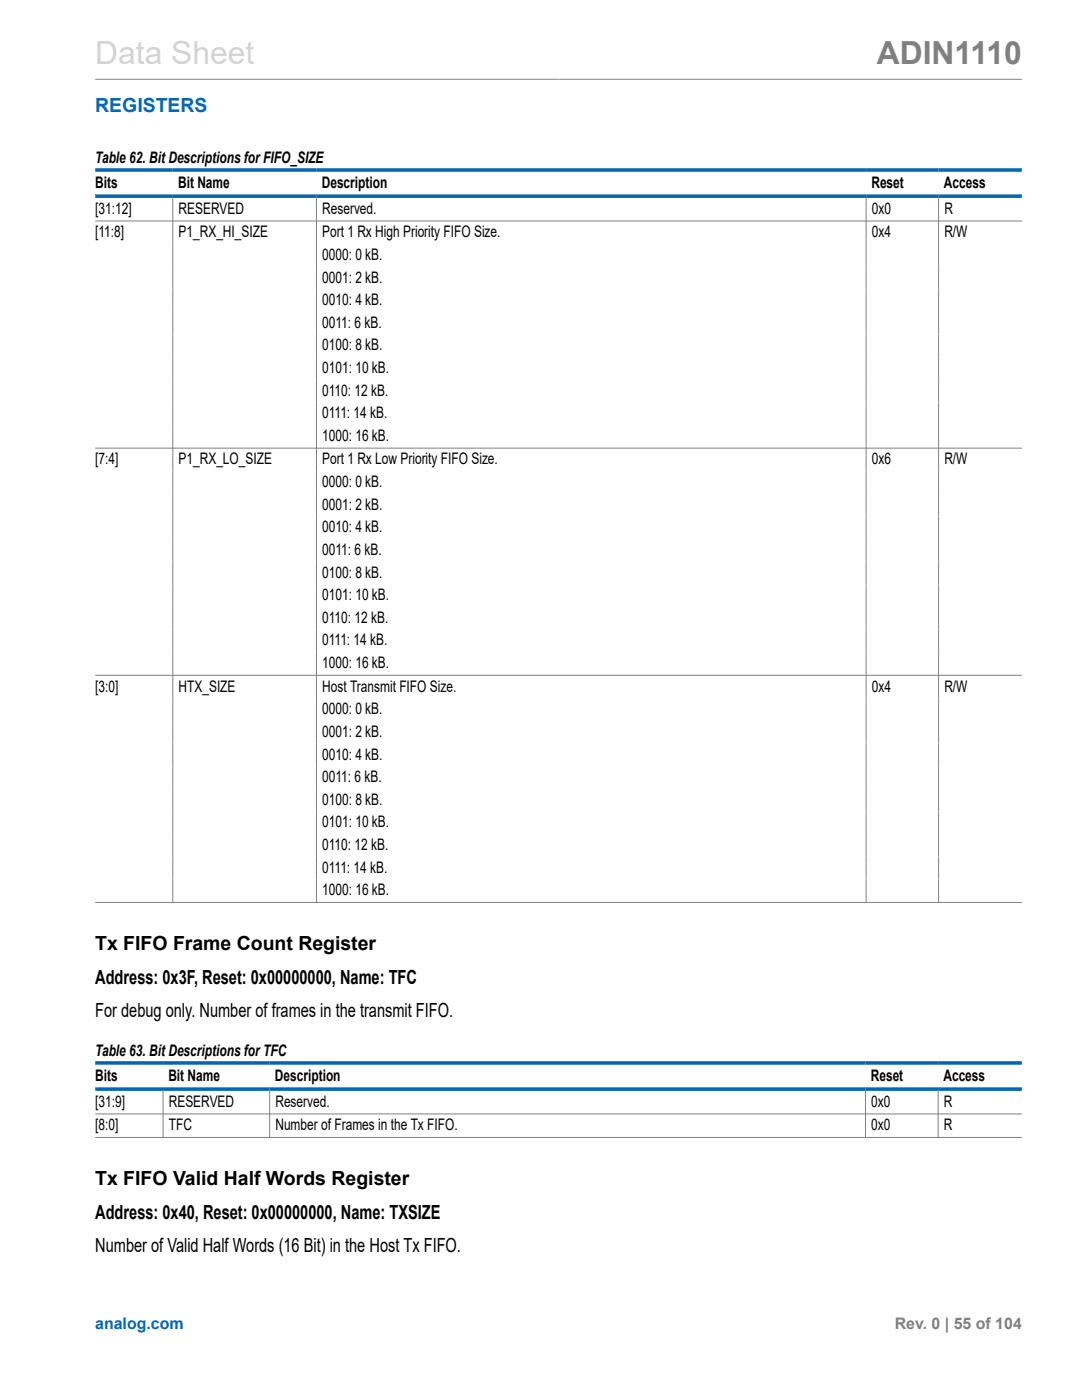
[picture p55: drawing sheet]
<svg xmlns="http://www.w3.org/2000/svg" width="216mm" height="279mm" viewBox="0 0 216 279" stroke-linecap="round" stroke-linejoin="round" font-family="sans-serif">
<defs><g id="words">
<text font-size="6.3" fill="#d3d3d3" x="19" y="12.7">Data Sheet</text>
<text font-size="6.3" fill="#808080" x="175" y="12.7">ADIN1110</text>
<text font-size="3.9" fill="#0067b8" x="19" y="22.3">REGISTERS</text>
<g font-size="3.9">
<text x="19" y="189.5">Tx FIFO Frame Count Register</text>
<text x="19" y="196.3">Address: 0x3F, Reset: 0x00000000, Name: TFC</text>
<text x="19" y="202.9">For debug only. Number of frames in the transmit FIFO.</text>
<text x="19" y="236.4">Tx FIFO Valid Half Words Register</text>
<text x="19" y="243.2">Address: 0x40, Reset: 0x00000000, Name: TXSIZE</text>
<text x="19" y="249.8">Number of Valid Half Words (16 Bit) in the Host Tx FIFO.</text>
</g>
<g font-size="3.2">
<text x="19" y="32.6">Table 62. Bit Descriptions for FIFO_SIZE</text>
<text x="19" y="37.5">Bits</text>
<text x="35.5" y="37.5">Bit Name</text>
<text x="64.2" y="37.5">Description</text>
<text x="173.9" y="37.5">Reset</text>
<text x="188.3" y="37.5">Access</text>
<text x="19" y="42.7">[31:12]</text>
<text x="19" y="47.4">[11:8]</text>
<text x="35.6" y="42.7">RESERVED</text>
<text x="35.6" y="47.4">P1_RX_HI_SIZE</text>
<text x="64.3" y="42.7">Reserved.</text>
<text x="64.3" y="47.4">Port 1 Rx High Priority FIFO Size.</text>
<text x="174" y="42.7">0x0</text>
<text x="174" y="47.4">0x4</text>
<text x="188.4" y="42.7">R</text>
<text x="188.4" y="47.4">R/W</text>
<text x="64.3" y="51.9">0000: 0 kB.</text>
<text x="64.3" y="56.4">0001: 2 kB.</text>
<text x="64.3" y="60.9">0010: 4 kB.</text>
<text x="64.3" y="65.4">0011: 6 kB.</text>
<text x="64.3" y="69.9">0100: 8 kB.</text>
<text x="64.3" y="74.5">0101: 10 kB.</text>
<text x="64.3" y="79">0110: 12 kB.</text>
<text x="64.3" y="83.5">0111: 14 kB.</text>
<text x="64.3" y="88">1000: 16 kB.</text>
<text x="19" y="92.7">[7:4]</text>
<text x="35.6" y="92.7">P1_RX_LO_SIZE</text>
<text x="64.3" y="92.7">Port 1 Rx Low Priority FIFO Size.</text>
<text x="174" y="92.7">0x6</text>
<text x="188.4" y="92.7">R/W</text>
<text x="64.3" y="97.2">0000: 0 kB.</text>
<text x="64.3" y="101.7">0001: 2 kB.</text>
<text x="64.3" y="106.2">0010: 4 kB.</text>
<text x="64.3" y="110.8">0011: 6 kB.</text>
<text x="64.3" y="115.3">0100: 8 kB.</text>
<text x="64.3" y="119.8">0101: 10 kB.</text>
<text x="64.3" y="124.3">0110: 12 kB.</text>
<text x="64.3" y="128.8">0111: 14 kB.</text>
<text x="64.3" y="133.3">1000: 16 kB.</text>
<text x="19" y="138">[3:0]</text>
<text x="35.6" y="138">HTX_SIZE</text>
<text x="64.3" y="138">Host Transmit FIFO Size.</text>
<text x="64.3" y="142.5">0000: 0 kB.</text>
<text x="174" y="138">0x4</text>
<text x="188.4" y="138">R/W</text>
<text x="64.3" y="147.1">0001: 2 kB.</text>
<text x="64.3" y="151.6">0010: 4 kB.</text>
<text x="64.3" y="156.1">0011: 6 kB.</text>
<text x="64.3" y="160.6">0100: 8 kB.</text>
<text x="64.3" y="165.1">0101: 10 kB.</text>
<text x="64.3" y="169.6">0110: 12 kB.</text>
<text x="64.3" y="174.2">0111: 14 kB.</text>
<text x="64.3" y="178.7">1000: 16 kB.</text>
<text x="19" y="215.7">Bits</text>
<text x="19" y="210.8">Table 63. Bit Descriptions for TFC</text>
<text x="33.6" y="215.7">Bit Name</text>
<text x="54.9" y="215.7">Description</text>
<text x="173.8" y="215.7">Reset</text>
<text x="188.3" y="215.7">Access</text>
<text x="19" y="220.9">[31:9]</text>
<text x="33.7" y="220.9">RESERVED</text>
<text x="55" y="220.9">Reserved.</text>
<text x="173.8" y="220.9">0x0</text>
<text x="188.3" y="220.9">R</text>
<text x="19" y="225.6">[8:0]</text>
<text x="33.7" y="225.6">TFC</text>
<text x="55" y="225.6">Number of Frames in the Tx FIFO.</text>
<text x="173.8" y="225.6">0x0</text>
<text x="188.3" y="225.6">R</text>
</g>
<text font-size="3.2" fill="#0067b8" x="19" y="265.3">analog.com</text>
<text font-size="3.2" fill="#808080" x="178.5" y="265.3">Rev. 0 | 55 of 104</text>
</g></defs>
<g fill="none" stroke="#808080" stroke-width=".2">
<path d="M19 15.8h184.9M34.5 39.5v140.7M63.1 39.5v140.7M172.8 39.5v140.7M187.3 39.5v140.7M19 44.1h184.9M19 89.4h184.9M19 134.8h184.9M19 180.1h184.9M32.5 217.7v9.4M53.8 217.7v9.4M172.7 217.7v9.4"/>
<path d="M187.2 217.7v9.4M19 222.3h184.9M19 227h184.9"/>
</g>
<path d="M19 33.9h184.9M19 39.1h184.9M19 212.1h184.9M19 217.4h184.9" fill="none" stroke="#0067b8" stroke-width=".71"/>
<use href="#words"/>
</svg>
